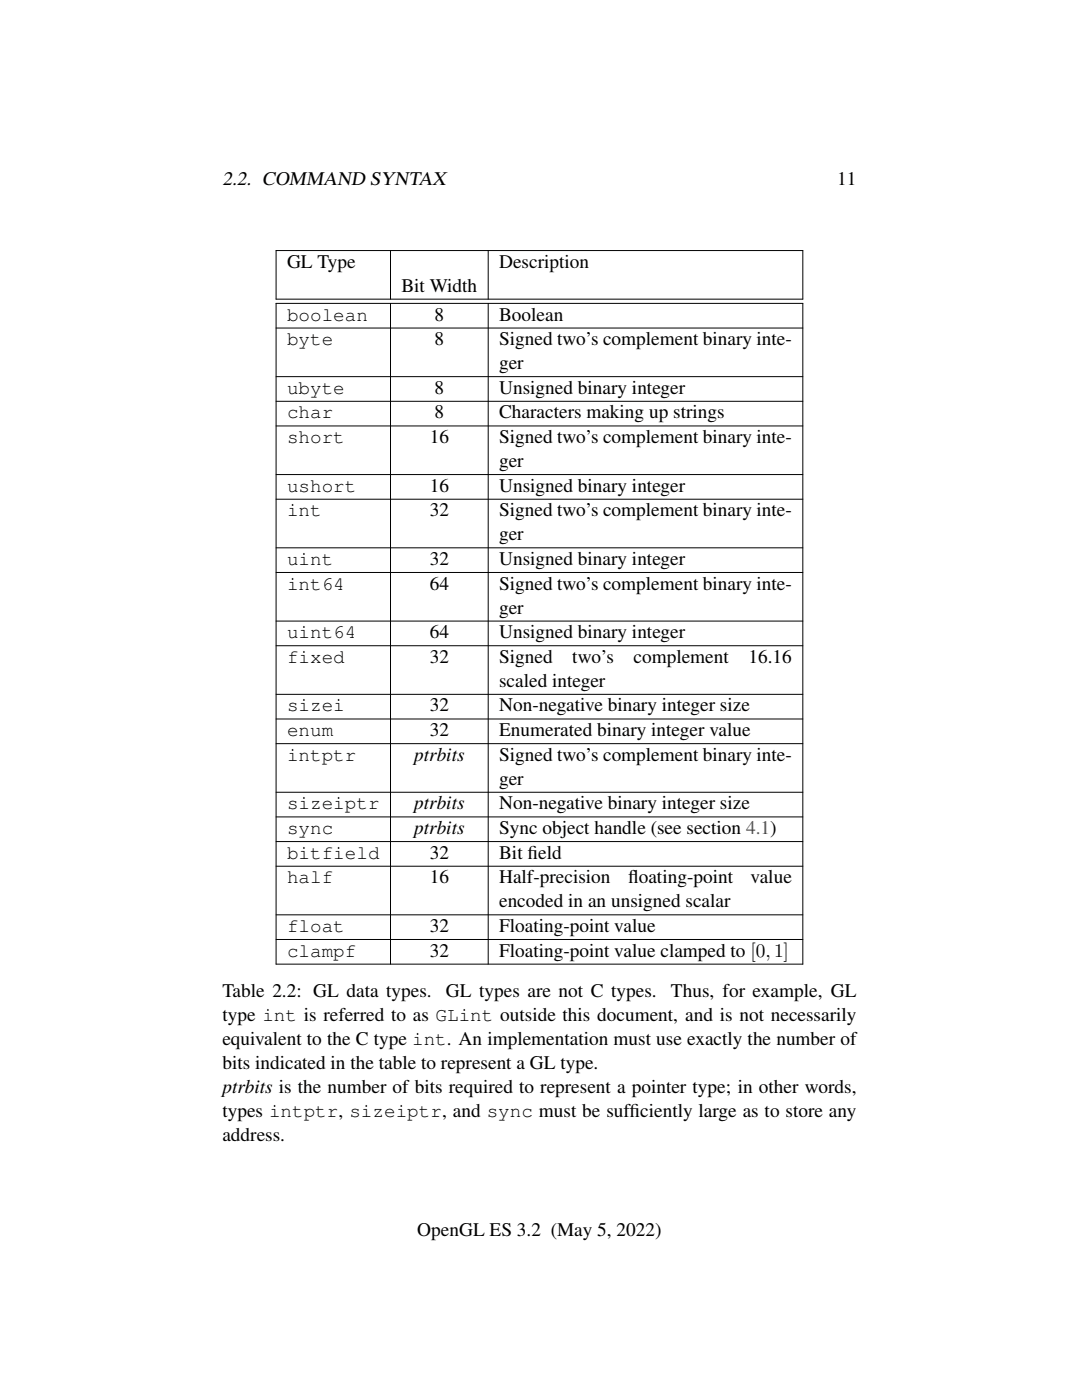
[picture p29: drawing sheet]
<svg xmlns="http://www.w3.org/2000/svg" width="216mm" height="279mm" viewBox="0 0 216 279" stroke-linecap="round" stroke-linejoin="round" font-family="sans-serif">
<defs><g id="words">
<g font-size="3.8">
<text x="44.4" y="37">2.2. COMMAND SYNTAX</text>
<text x="167.1" y="37">11</text>
<text x="57.3" y="53.4">GL Type</text>
<text x="99.6" y="53.4">Description</text>
<text x="80.1" y="58.2">Bit Width</text>
<text x="57.3" y="64">boolean</text>
<text x="86.7" y="64">8</text>
<text x="99.6" y="64">Boolean</text>
<text x="57.3" y="68.9">byte</text>
<text x="86.7" y="68.9">8</text>
<text x="99.6" y="68.9">Signed two’s complement binary inte-</text>
<text x="99.6" y="73.7">ger</text>
<text x="57.3" y="78.6">ubyte</text>
<text x="57.3" y="83.5">char</text>
<text x="86.7" y="78.6">8</text>
<text x="86.7" y="83.5">8</text>
<text x="99.6" y="78.6">Unsigned binary integer</text>
<text x="99.6" y="83.5">Characters making up strings</text>
<text x="57.3" y="88.4">short</text>
<text x="85.7" y="88.4">16</text>
<text x="99.6" y="88.4">Signed two’s complement binary inte-</text>
<text x="99.6" y="93.2">ger</text>
<text x="57.3" y="98.1">ushort</text>
<text x="85.7" y="98.1">16</text>
<text x="99.6" y="98.1">Unsigned binary integer</text>
<text x="57.3" y="103">int</text>
<text x="85.7" y="103">32</text>
<text x="99.6" y="107.8">ger</text>
<text x="99.6" y="103">Signed two’s complement binary inte-</text>
<text x="57.3" y="112.7">uint</text>
<text x="85.7" y="112.7">32</text>
<text x="99.6" y="112.7">Unsigned binary integer</text>
<text x="57.3" y="117.7">int64</text>
<text x="85.7" y="117.7">64</text>
<text x="99.6" y="117.7">Signed two’s complement binary inte-</text>
<text x="99.6" y="122.4">ger</text>
<text x="57.3" y="127.4">uint64</text>
<text x="85.7" y="127.4">64</text>
<text x="99.6" y="127.4">Unsigned binary integer</text>
<text x="57.3" y="132.3">fixed</text>
<text x="85.7" y="132.3">32</text>
<text x="99.6" y="137.1">scaled integer</text>
<text x="99.6" y="132.3">Signed</text>
<text x="114.2" y="132.3">two’s</text>
<text x="126.4" y="132.3">complement</text>
<text x="149.4" y="132.3">16.16</text>
<text x="57.3" y="142">sizei</text>
<text x="85.7" y="142">32</text>
<text x="99.6" y="142">Non-negative binary integer size</text>
<text x="57.3" y="146.9">enum</text>
<text x="85.7" y="146.9">32</text>
<text x="99.6" y="146.9">Enumerated binary integer value</text>
<text x="57.3" y="151.8">intptr</text>
<text x="82.6" y="151.8">ptrbits</text>
<text x="99.6" y="151.8">Signed two’s complement binary inte-</text>
<text x="57.3" y="161.5">sizeiptr</text>
<text x="82.6" y="161.5">ptrbits</text>
<text x="99.6" y="156.6">ger</text>
<text x="99.6" y="161.5">Non-negative binary integer size</text>
<text x="57.3" y="166.4">sync</text>
<text x="82.6" y="166.4">ptrbits</text>
<text x="99.6" y="166.4">Sync object handle (see section 4.1)</text>
<text x="57.3" y="171.4">bitfield</text>
<text x="85.7" y="171.4">32</text>
<text x="99.6" y="171.4">Bit f</text>
<text x="105.3" y="171.4">ield</text>
<text x="57.3" y="176.3">half</text>
<text x="85.7" y="176.3">16</text>
<text x="99.6" y="176.3">Half-precision</text>
<text x="125.3" y="176.3">f</text>
<text x="125.3" y="176.3">loating-point</text>
<text x="149.8" y="176.3">value</text>
<text x="57.3" y="186">float</text>
<text x="85.7" y="186">32</text>
<text x="99.6" y="181.1">encoded in an unsigned scalar</text>
<text x="99.6" y="186">Floating-point value</text>
<text x="57.3" y="190.9">clampf</text>
<text x="85.7" y="190.9">32</text>
<text x="99.6" y="190.9">Floating-point value clamped to [0,1]</text>
<text x="44.4" y="199">Table 2.2: GL data types.</text>
<text x="44.4" y="203.8">type int is referred to as GLint outside this document, and is not necessarily</text>
<text x="89" y="199">GL types are not C types.</text>
<text x="133.9" y="199">Thus, for example, GL</text>
<text x="44.4" y="208.5">equivalent to the C type int. An implementation must use exactly the number of</text>
<text x="44.4" y="213.3">bits indicated in the table to represent a GL type.</text>
<text x="44.4" y="218.1">ptrbits is the number of bits required to represent a pointer type; in other words,</text>
<text x="44.4" y="222.9">types intptr, sizeiptr, and sync must be suff</text>
<text x="44.4" y="227.7">address.</text>
<text x="125.6" y="222.9">iciently large as to store any</text>
<text x="83.3" y="246.6">OpenGL ES 3.2 (May 5, 2022)</text>
</g>
</g></defs>
<g fill="none" stroke="#000" stroke-width=".2">
<path d="M55 50h105.3M55 59.7h105.3M55.1 49.9v9.9M77.9 49.9v9.9M97.4 49.9v9.9M160.2 49.9v9.9M55 60.5h105.3M55 65.5h105.3M55 75.2h105.3M55.1 60.5v132M77.9 60.5v132M97.4 60.5v132"/>
<path d="M160.2 60.5v132M55 80.1h105.3M55 85h105.3M55 94.7h105.3M55 99.6h105.3M55 109.3h105.3M55 114.3h105.3M55 124h105.3M55 128.9h105.3M55 138.6h105.3M55 143.5h105.3M55 148.4h105.3"/>
<path d="M55 158.1h105.3M55 163h105.3M55 168h105.3M55 172.9h105.3M55 182.6h105.3M55 187.5h105.3M55 192.4h105.3"/>
</g>
<use href="#words"/>
</svg>
